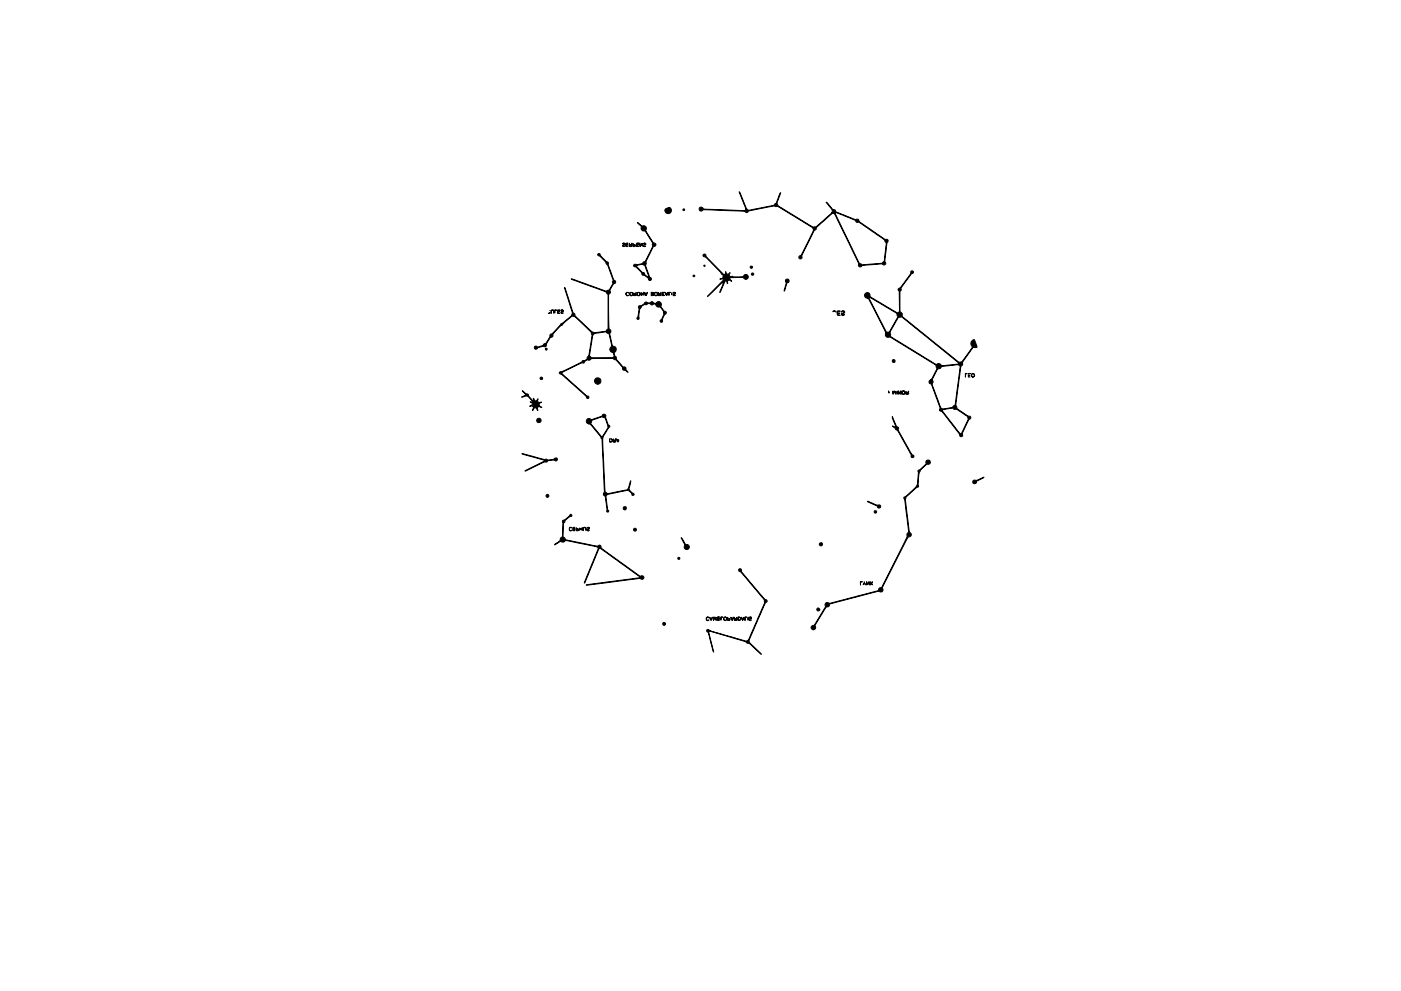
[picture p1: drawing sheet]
<svg xmlns="http://www.w3.org/2000/svg" width="297mm" height="210mm" viewBox="0 0 297 210" stroke-linecap="round" stroke-linejoin="round" font-family="sans-serif">
<g fill="#000" stroke="#000" stroke-width=".21">
<path d="M132 51.7l.4-.1a.35 .35 0 0 1 0 .4 .35 .35 0 0 1-.3 .2h.4a.25 .25 0 0 1-.3 .1 .25 .25 0 0 1-.2-.2l.5-.3-.2-.2zM132.7 51.6h.4l-.4 .2 .5 .1-.5 .2 .4 .2h-.4zM133.4 51.6l.1 .1a.26 .26 0 0 0 .3 .2 .26 .26 0 0 0 .2-.3v.1a.44 .44 0 0 1-.1 .5 .44 .44 0 0 1-.5 .1v-.2a.25 .25 0 0 0 .3 .2 .25 .25 0 0 0 .2-.3h-.3l-.2 .1zM134.2 51.6l.1 .2 .4 .2-.3-.1-.1 .3 .4 .1h-.5zM134.9 51.6h.6l-.5 .1 .1 .2h.3l-.3 .1-.1 .2 .4 .1h-.5zM135.6 51.6l.1 .6 .5-.6v.7l-.1-.6-.4 .6zM136.4 52.1l.1-.1v.2h.4a.28 .28 0 0 1-.3 .1 .28 .28 0 0 1-.2-.2zM136.3 51.8l.2-.1a.23 .23 0 0 1 .3-.1 .23 .23 0 0 1 0 .3l-.2 .1 .3-.3-.1-.1zM135.1 47.2l1 .8a.62 .62 0 0 1 .8 .1 .62 .62 0 0 1 0 .8l.5 .9a4.2 4.2 0 0 0 1.7 2.1l-.2 .3-.4 .1-1.5 3.4a5.4 5.4 0 0 0 .7 2.9v.1a.35 .35 0 0 1 .4 .5 .35 .35 0 0 1-.6 .2 1.26 1.26 0 0 0-1-1 .52 .52 0 0 1-.5-.6l-1-1-.6-.4h.5a3.9 3.9 0 0 0 1.7 1.5 1.03 1.03 0 0 0 .8 .9l.2 .1-.6-1.7a.8 .8 0 0 0-.6-1 1.32 1.32 0 0 0-1.3 .1l-.7 .1a.39 .39 0 0 1 .2-.4 .39 .39 0 0 1 .5 .2l.1-.1a2.35 2.35 0 0 0 2.2-1.8l1-2.1-.1-.1a3.2 3.2 0 0 0-1-2.2l-.2-.3a.7 .7 0 0 0-.8-.6l-.4-.5 .1-.4zM141.1 44.3l.2-.1a.68 .68 0 0 1 .9 0 .68 .68 0 0 1 .1 .8 .68 .68 0 0 1-.8 .3l-.5-.4zM148.3 44.1a.56 .56 0 0 1 .9 .2l8.7 .4a1.46 1.46 0 0 0-.2-1.5l-1-2.5 1.1 2.3a2.25 2.25 0 0 0 1 1.6l4.3-.9a1.73 1.73 0 0 0 1.6-1l.8-1.8-.2 .7a2.16 2.16 0 0 0-.4 2l6 3.7a2.67 2.67 0 0 0 2.1 .8l3.4-2.9h.7l4.9 10.3a.47 .47 0 0 0 .5 .5l.4 .2 3.5-.3a1.13 1.13 0 0 0 1.1-.4l.3-2.8a1.92 1.92 0 0 0-1-2.3l-4.7-3.3a.54 .54 0 0 1-.8-.4l-4.2-1.7-.7 .2 .1-.2a1.51 1.51 0 0 0-.8-1.4l-.5-.7 .4 .4a2.78 2.78 0 0 0 1.5 1.3 .81 .81 0 0 0 .9 .6l1.8 .8a3.5 3.5 0 0 0 2.2 .5l.3 .6 4.1 2.9a2.27 2.27 0 0 0 1.7 .8 .46 .46 0 0 1 0 .8l-.3 1.7a4.4 4.4 0 0 0 0 2.7l-.2 .2a12.8 12.8 0 0 0-4.6 .1l-.2 .1a.41 .41 0 0 1-.6 .2 .41 .41 0 0 1-.1-.6l-5.3-10.8a7.1 7.1 0 0 0-2.4 1.9l-.6 .6a1.18 1.18 0 0 0-.8 .9l-.4 .4-2.6 5.3a.39 .39 0 0 1-.1 .5 .39 .39 0 0 1-.5 0 .49 .49 0 0 1 .4-.6l2.4-4.8a.98 .98 0 0 0-.7-1.5l-5.7-3.6a3 3 0 0 0-2.6-.4l-4.5 .9a.47 .47 0 0 1-.5 .3 .47 .47 0 0 1-.4-.3l-8.7-.3-.1 .1a.43 .43 0 0 1-.7 .1 .43 .43 0 0 1 0-.6zM116.3 66.4l.3-.1-.1 .2z"/>
<path d="M116.9 65.8h.1a.45 .45 0 0 1 .4 .2 .45 .45 0 0 1 0 .5 .39 .39 0 0 0 0-.5 .39 .39 0 0 0-.4-.1l-.2 .6zM117.6 65.8h.4h-.3l-.1 .6zM118.2 65.8h.6l-.5 .2 .4 .1-.4 .2 .4 .2h-.5zM118.9 65.8a.25 .25 0 0 1 .4-.1 .25 .25 0 0 1 .1 .3 .25 .25 0 0 1-.3 .2v.2h.3a.23 .23 0 0 1-.3 .1 .23 .23 0 0 1-.1-.3l.4-.3zM133.5 62.1a.36 .36 0 0 1 .6 0 .36 .36 0 0 1-.1 .5 .36 .36 0 0 1-.5 0v-.2l.2 .2a.3 .3 0 0 0 .4-.3 .3 .3 0 0 0-.5-.2l-.1 .3zM134.4 62.1v.2a.31 .31 0 0 0 .5-.3v.6l-.5 .1v-.2a.22 .22 0 0 0 .3 .2 .22 .22 0 0 0 .1-.2h-.4zM135.2 62.1a.34 .34 0 0 1 .5 0 .34 .34 0 0 1-.1 .5 .34 .34 0 0 1-.5-.2 .28 .28 0 0 0 .4 .2 .28 .28 0 0 0 .1-.4 .28 .28 0 0 0-.5 .1v.1zM136 62.1v.4l.5-.5v.7l-.1-.5-.4 .5zM136.7 62a.3 .3 0 0 0 .3 .2 .3 .3 0 0 0 .3-.2l-.3 .7-.2-.3 .2 .2 .1-.2h-.3zM138.1 62h.2a.36 .36 0 0 1 .3 .4 .36 .36 0 0 1-.3 .3h-.2v-.6v.6l.4-.1-.3-.2h.2l.1-.3zM138.8 62.1l.1-.1a.37 .37 0 0 1 .5 .4 .37 .37 0 0 1-.6 .2l-.1-.2a.32 .32 0 0 0 .3 .3 .32 .32 0 0 0 .3-.2 .3 .3 0 0 0-.1-.4 .3 .3 0 0 0-.4 .3zM139.6 62l.2 .4h-.1v.2l.1 .1 .3-.1-.2-.3 .2-.2v.6h-.6z"/>
<path d="M135.4 65l.2-.2a1.3 1.3 0 0 0 1.2-.7h.3a.79 .79 0 0 0 1.1-.1h.2a.62 .62 0 0 0 .5 .4 .62 .62 0 0 0 .6-.4 .65 .65 0 0 1 .7 .3 .65 .65 0 0 1-.1 .7l.6 .8a.71 .71 0 0 1 .5 .7l-.3 .3a1.75 1.75 0 0 0-.4 1.4l-.3 .2a.39 .39 0 0 1-.2-.4 .39 .39 0 0 1 .3-.3l.1-.1a1.48 1.48 0 0 0 0-1.9 .99 .99 0 0 0-1.1-.6l-.1-.1a.51 .51 0 0 0-.4-.5 .51 .51 0 0 0-.5 .2l-.4-.2a.75 .75 0 0 0-1 .2 1.38 1.38 0 0 0-1.3 1.3l-.2 1.1a.51 .51 0 0 1-.1 .7l-.1-.1a.48 .48 0 0 1 .1-.7zM140.4 62h.5l-.5 .2 .4 .2-.4 .2 .5 .1h-.5zM141 62h.1a.3 .3 0 0 0 .3 .3 .3 .3 0 0 0 .2-.3l-.3 .7-.1-.3 .1 .2 .1-.3-.2 .1zM141.8 62h.4l-.3 .1-.1 .6zM142.4 62.1v.5zM142.7 62.1l.4-.1a.37 .37 0 0 1-.3 .6l.4 .1-.3 .1-.2-.2 .4-.3a.23 .23 0 0 0-.2-.2 .23 .23 0 0 0-.2 .1zM149.1 54a.39 .39 0 0 1 .5 0 .39 .39 0 0 1 .1 .4l3.8 3.9 .4-.2v-.5a.47 .47 0 0 0 .3 .6 .47 .47 0 0 0 .6-.4v.1a.46 .46 0 0 0-.1 .6 .46 .46 0 0 0 .7 .1 3.6 3.6 0 0 0 2.3-.1 .52 .52 0 0 1 .8 0 .52 .52 0 0 1-.2 .8 .52 .52 0 0 1-.7-.4h-2.6a.24 .24 0 0 0-.3 .2 .24 .24 0 0 0 .1 .2l.3 .4a.47 .47 0 0 0-.7-.2 .47 .47 0 0 0-.1 .7l-.2-.5a.38 .38 0 0 0-.4 0 .38 .38 0 0 0-.2 .4l-.8 2 .8-2.4-3.5 3.2 3-3.1a.4 .4 0 0 0 .3-.6h-.6a.59 .59 0 0 0 .6-.5 .59 .59 0 0 0-.4-.7l-3.3-3.4a.41 .41 0 0 1-.5-.6zM166.6 59.3a.43 .43 0 0 1 .7 .3 .43 .43 0 0 1-.5 .5l-.5 1.7 .2-1a1.33 1.33 0 0 0 0-1.3zM176.7 66h.3l.3 .2a.42 .42 0 0 0-.7-.1zM177.5 66h.7l-.6 .1v.3h.5l-.5 .2a.36 .36 0 0 0 .5 .3 .43 .43 0 0 1-.5 0 .43 .43 0 0 1-.1-.5zM178.4 66.1l.6-.1a.42 .42 0 0 1-.1 .5 .42 .42 0 0 1-.4 .1 .3 .3 0 0 0 .2 .2 .3 .3 0 0 0 .4-.1 .29 .29 0 0 1-.3 .3 .29 .29 0 0 1-.3-.3 .29 .29 0 0 1 .2-.3l.3-.1a.31 .31 0 0 0-.3-.3 .31 .31 0 0 0-.3 .2zM204.7 79.2l.4 .1-.3 .1-.1 .6z"/>
<path d="M205.3 79.5l.4 .1-.4 .2zM205.3 79.3h.5zM205.3 79.9l.2 .1zM206.1 79.3a.37 .37 0 0 1 .5 .1 .37 .37 0 0 1-.1 .5 .37 .37 0 0 1-.5-.1v-.3l.2 .5a.33 .33 0 0 0 .4-.3 .33 .33 0 0 0-.4-.4l-.2 .2zM110.7 96.2l4.8 1.3 .2-.1a2.36 2.36 0 0 0 2.1-.2 .33 .33 0 0 1 .3 .5 .33 .33 0 0 1-.6-.1l-1.2 .1-.3 .3h-.7l-4 1.9 4.1-2.2zM110.7 82.9l.2 .1a1.2 1.2 0 0 0 1 .6l.1 .1a2.13 2.13 0 0 0 1.2 1.5l-.1-.7a.44 .44 0 0 0 .2 .5 .44 .44 0 0 0 .5 0l.3-.4-.2 .5 .4 .3 .5-.1a.55 .55 0 0 0-.5 .6 .55 .55 0 0 0 .6 .5l-.1 .1a.6 .6 0 0 0-.9 0l.1 .6a.52 .52 0 0 0-.5-.6 .52 .52 0 0 0-.5 .6v-.4a.41 .41 0 0 0-.1-.5 .41 .41 0 0 0-.5 0h-.1a.47 .47 0 0 0 .5-.2 .47 .47 0 0 0 0-.5l-.4-.3 .6 .1a1.75 1.75 0 0 0-1.8-1.2l-.6 .2 .9-.5zM121.1 59.1l7.5 2.7a2.49 2.49 0 0 0 1.3-2.1l.1-.2-1.1-3.1-.4-.5a4.8 4.8 0 0 0-1.8-1.8 .33 .33 0 0 1 .4-.3 .33 .33 0 0 1 .3 .5l1.2 1.2a.38 .38 0 0 1 .4 .2 .38 .38 0 0 1 0 .4l.4 1.3a3.8 3.8 0 0 0 1.1 2.3v.3a2.47 2.47 0 0 0-1.1 2.2l-.4 .3 .1 6.6a.88 .88 0 0 0 .4 1v.4l-.2 .3 .4 1.9a.72 .72 0 0 0 .7 .9 .79 .79 0 0 1-.2 1.3 .74 .74 0 0 0 .4 .8l.1 .6 1.1 1.2a.57 .57 0 0 0 .7 .4l.7 1.1-.6-.4a.58 .58 0 0 1-.7-.7l-.1-.2a3.7 3.7 0 0 0-1.7-1.5l-.2-.2-4.5 .1-.5 .3a.77 .77 0 0 0-1.1 .6l-.8 .1-3.8 2 .2 .5 3.3 2.9a4.9 4.9 0 0 0 2 1.5l.1 .4-.3 .1-.5-.7-5-4.4a.29 .29 0 0 1-.4-.1 .29 .29 0 0 1 .1-.4 16.8 16.8 0 0 0 4.4-1.9l.5-.5h.2a.87 .87 0 0 0 .8-.8 .31 .31 0 0 1 .3-.2 .31 .31 0 0 1 .3 .2l.1 .2h4.6l.3-.3v-.3a.72 .72 0 0 0-.7-.7 .71 .71 0 0 1 .2-1.2l-.4-1.9a1.11 1.11 0 0 0-1.2-1l-1 .1a1.3 1.3 0 0 0-1.6 1.5l-.5 3.2-.1 .1 .2-1.4a7.1 7.1 0 0 0 .2-3.5l-3-2.9a1.01 1.01 0 0 0-1.7 0l-1.4 1.4-.4 .2-1.3 1.4-.3 .3v.5l-.5 .2-.8 1.4a.44 .44 0 0 1-.2 .6 .44 .44 0 0 1-.6-.1l-1.1 .3a.37 .37 0 0 1-.6 .2 .37 .37 0 0 1 0-.6 .37 .37 0 0 1 .6 .2l.4-.1a1.27 1.27 0 0 0 1.1-.6l.3-.1 .8-1.3a.57 .57 0 0 1 .5-.8l1.9-2 1.4-1.1a1.47 1.47 0 0 0 .7-2.1l-1.4-4.5 1.6 4.8a.75 .75 0 0 0 .5 .8l.2 .5 3.1 2.9a1.92 1.92 0 0 0 2.2 .4h.3a.92 .92 0 0 0 1.2-.5l.1-.1v-7.3a5 5 0 0 0-2.4-1.3zM129.2 93.1h.2a.28 .28 0 0 0-.1 .5 .28 .28 0 0 0 .5-.1l-.2-.4a.35 .35 0 0 1 .2 .4 .35 .35 0 0 1-.3 .3h-.3zM130 93.1l.1 .3h.2l.3-.3-.1 .2a.29 .29 0 0 1 .1 .3 .29 .29 0 0 1-.3 .2h-.3v-.2a.22 .22 0 0 0 .3 .1 .22 .22 0 0 0 .1-.2l-.4 .1zM130.7 93.1l.5 .3-.2 .4-.2-.4 .2 .2 .2-.2h-.4zM188.4 83l.1 .4zM189.3 83l.1 .4 .2-.5 .3 .6 .1-.5-.1 .7-.2-.6-.4 .5z"/>
<path d="M190.2 83v.6zM190.5 82.9l.1 .6 .4-.6v.8v-.7l-.5 .6zM191.3 83.1a.35 .35 0 0 1 .5-.1 .35 .35 0 0 1-.1 .6 .35 .35 0 0 1-.5-.3 .32 .32 0 0 0 .4 .3 .32 .32 0 0 0 .2-.5l-.3-.1-.3 .3zM192.1 83.1a.29 .29 0 0 0 .3 .1 .29 .29 0 0 0 .3-.2v.5l-.6 .2v-.2a.25 .25 0 0 0 .2 .1 .25 .25 0 0 0 .3-.2l-.3-.1-.2 .2zM189.2 88.4l.2 .5a3.4 3.4 0 0 0 1.1 1.9l-.1 .5 2 3.5a3.3 3.3 0 0 0 1.3 1.8l.1 .2a.31 .31 0 0 1-.4 .3 .31 .31 0 0 1-.2-.5l-1.6-2.9a7.4 7.4 0 0 0-1.9-2.9l-.5-.4 .7 .2zM183.4 62.3a.65 .65 0 0 1 .8-.1 .65 .65 0 0 1 .3 .8l5.1 3a.77 .77 0 0 0 1.1 .1v-4.3l-.2-.2a.44 .44 0 0 1 .4-.6l1.7-2.3a1.18 1.18 0 0 0 .5-1.1 .32 .32 0 0 1 .4-.1 .32 .32 0 0 1 .2 .4 .32 .32 0 0 1-.4 .2l-1.9 2.5a1.02 1.02 0 0 0-.4 1.1l-.2 .3v3.7a.8 .8 0 0 0 .5 .9v.5l11.4 9.3a.97 .97 0 0 0 1 .4 .97 .97 0 0 0 .8-.8l1.4-1.9a.43 .43 0 0 0 .3-.4 .43 .43 0 0 0-.3-.4 .8 .8 0 0 1 .7-1.2l.6 1.5-.9 .1-2.2 3.3a.64 .64 0 0 1-.4 .8l-1 7.8a1.47 1.47 0 0 0 .7 1.4l1.8 1.2a.4 .4 0 0 1 .5 .2 .4 .4 0 0 1-.1 .5l-.3 .4-1.3 2.7a.38 .38 0 0 1-.1 .6 .38 .38 0 0 1-.5-.4l-3.7-4.9-.5-.2h.6l3.9 4.9 .2-.2 1.2-2.3a.94 .94 0 0 0-.6-1.5l-.3-.3a3.6 3.6 0 0 0-2.1-1 .55 .55 0 0 0-.8 0l-1.4 .2-.1 .2h-.6v-.2a1.78 1.78 0 0 0-.4-1.6l-.9-2.6a2.32 2.32 0 0 0-.9-1.6v-.3l.3-.2h.3l.2 .3a2.09 2.09 0 0 0 .3 1.9l1.3 3.5 .2 .3a1.61 1.61 0 0 0 1.5 0l.8-.2 .6-.5 1-7.9a.67 .67 0 0 0-1-.6l-2.8 .3-.5 .5h-.4l-1.2 2.4h-.3l1.4-2.4-.1-.1a2.01 2.01 0 0 0-1.4-1.4l-7.9-4.9a1.25 1.25 0 0 0-1.2-.3 .83 .83 0 0 1-.3-.9h.9l.1 .3a.59 .59 0 0 0 .6 .8l8.8 5.5a.36 .36 0 0 0 .6 0 .71 .71 0 0 1 .8 .4l2.5-.2a1.15 1.15 0 0 0 1.1-.3l-11.8-9.7a.87 .87 0 0 0-1.4 .7l-1.3 2.5h-.9l-3.6-7.1-.4-.3h.4l3.7 7.3 .7-.1 1.3-2.3a1.17 1.17 0 0 0-.1-1.8l-5.4-3.2-.6 .1a.55 .55 0 0 1-.5-.3 .55 .55 0 0 1 .1-.6zM120.8 111.9h.3l.2 .1h-.1a.32 .32 0 0 0-.4 .3 .32 .32 0 0 0 .5 .2 .38 .38 0 0 1-.6 0 .38 .38 0 0 1 .1-.6zM121.5 111.9h.2l-.1 .3h.4l-.5 .2 .4 .2h-.4zM121.8 111.9h.1zM122.2 112l.1 .2 .4 .1v.2l-.5 .1v-.2l.3 .2 .1-.1v-.2l-.4 .1zM122.9 112l.1 .2h.4v-.3v.7l-.1-.3-.4 .1zM123.8 111.9a.41 .41 0 0 1 .5 .1 .41 .41 0 0 1-.1 .6v-.1a.36 .36 0 0 0 0-.4 .36 .36 0 0 0-.4-.1l-.1 .6z"/>
<path d="M124.5 111.9l.5 .1-.1 .2-.4 .3h.5a.24 .24 0 0 1-.4 .1 .24 .24 0 0 1-.1-.3l.4-.3-.2-.1-.3 .2zM124.5 88.9l.3-.1a1.32 1.32 0 0 0 1.4 0l.8-.3a1.07 1.07 0 0 0 .9-.6 .43 .43 0 0 1 .5 .2 .43 .43 0 0 1 0 .5l.6 1.6a.31 .31 0 0 1 .3 .3 .31 .31 0 0 1-.3 .3l-1.1 1.7-.1 .6 .4 10.3a1.01 1.01 0 0 0 .3 1.1 1.01 1.01 0 0 0 1.2 .1l2.7-.6a1.2 1.2 0 0 0 1.1-1.3l.2-.7-.1 .7a1.33 1.33 0 0 0 .8 2.1 .25 .25 0 0 1-.2 .3 .25 .25 0 0 1-.2-.3l-.1-.2a1.53 1.53 0 0 0-2-.3l-1.2 .2a3.7 3.7 0 0 0-2.2 .7l.3 2.8 .3 .4-.1 .2a.3 .3 0 0 1-.4-.1 .3 .3 0 0 1 .1-.4l-.2-1.2a2.88 2.88 0 0 0-.6-2l.2-.6-.5-11.1-.7-1.1a6.5 6.5 0 0 0-2-2.2h-.2h.5l2.4 2.8 1.3-2-.4-1.4a.94 .94 0 0 0-1.4-.7l-1.2 .4a.97 .97 0 0 0-.7 .9l-.8-.2-.1-.4zM144.4 114.1l.6 .9a.86 .86 0 0 0 1 .7 .56 .56 0 0 1 0 .8 .56 .56 0 0 1-.8-.1 .56 .56 0 0 1 0-.8zM183.9 106.4l2.1 .8a.45 .45 0 0 1 .5 0 .45 .45 0 0 1 .2 .4 .46 .46 0 0 1-.5 .1 .46 .46 0 0 1-.3-.4zM206.4 101.9h.2a2.69 2.69 0 0 0 1.8-.6l.2-.1-1.5 .9a.42 .42 0 0 1-.5 .5 .42 .42 0 0 1-.2-.7zM119.3 110.4l.5-.2 1-.8a.26 .26 0 0 1 .1-.3 .26 .26 0 0 1 .3 .1 .26 .26 0 0 1-.1 .4 2.58 2.58 0 0 0-1.7 3v1.3l.5 .6 6 1.3a.98 .98 0 0 0 1.2-.1l.3 .1 .1 .4 .2 .3 6.9 5a1.92 1.92 0 0 0 1.8 .7l.1 .3a.49 .49 0 0 1-.3 .4 .49 .49 0 0 1-.6-.2l-11.3 1.4 11.4-1.6-8-5.9a.49 .49 0 0 0-.6-.2 .49 .49 0 0 0-.3 .5l-2.9 6.8 2.9-7.5-.6-.3-5.5-1.1a1.07 1.07 0 0 0-1.3 .2l-.6-.2-1.2 .8 .3-.3a1.83 1.83 0 0 0 1.1-1.3l.2-.1 .1-.2zM149.8 131l.4-.1 .1 .2-.2-.1a.33 .33 0 0 0-.3 .3 .33 .33 0 0 0 .3 .3l.2-.1-.2 .2a.39 .39 0 0 1-.4-.3 .39 .39 0 0 1 .1-.4zM150.5 131l.2 .2v.3l.4-.5-.3 .6zM151.2 130.9l.1 .6 .3-.6 .3 .5-.1 .2-.2-.6-.3 .6zM151.9 131v.2zM152.1 130.9h.5l-.4 .1v.3h.4l-.4 .1 .1 .2h.2h-.2a.47 .47 0 0 1-.2-.7zM152.8 130.9h.4l-.2 .1-.1 .6z"/>
<path d="M153.5 131a.37 .37 0 0 1 .6 .1 .37 .37 0 0 1-.2 .5 .31 .31 0 0 0 .1-.5 .31 .31 0 0 0-.5 .2l.3 .4-.4-.2zM154.3 131v.2a.29 .29 0 0 1 .4 .1 .29 .29 0 0 1 0 .3v-.2l-.3-.1-.1 .2 .2 .1a.38 .38 0 0 1-.3-.2 .38 .38 0 0 1 .1-.4zM155 131a.29 .29 0 0 0 .2 .2 .29 .29 0 0 0 .3-.3l-.3 .7-.2-.3 .2 .2 .2-.3a.27 .27 0 0 1-.3 0 .27 .27 0 0 1-.1-.2zM155.7 131l.2 .3 .3-.3v.6h-.3l.3-.1-.1-.2-.3 .1-.1 .2zM156.5 130.9a.4 .4 0 0 1 .5 .4 .4 .4 0 0 1-.5 .3v-.2l.2 .2 .3-.2-.3-.5-.2 .5zM157.2 131l.2 .2 .1 .3 .3-.5-.4 .6zM158 131l.3-.1-.3 .1v.7zM158.6 130.9v.7zM158.9 130.9l.4 .1v.3l-.4 .1 .1 .3-.2-.3 .5-.3-.3-.1-.2 .1zM156.7 120.7a.41 .41 0 0 1 .5 .1 .41 .41 0 0 1 0 .5l2.8 3.4a9.9 9.9 0 0 0 2.6 2.7v.2a2.61 2.61 0 0 0-1 1.7l-2.6 6.2-.2 .6a.89 .89 0 0 0 .6 .8l2 1.9-2.4-2.2-.5-.1a7.6 7.6 0 0 0-3.2-1.2l-4.8-1.4-.2 .4 1 4.1-1-3.5a.87 .87 0 0 0-.5-1l.1-.3h.3l.6 .3 6.6 1.9a1.06 1.06 0 0 0 1.1 .1 1.06 1.06 0 0 0 .6-1l2.6-5.9a1.88 1.88 0 0 0-.6-2.8l-4.1-4.9a.38 .38 0 0 1-.3-.2 .38 .38 0 0 1 0-.4zM196.4 97.7a.48 .48 0 0 1 .7 0 .48 .48 0 0 1 0 .7 .48 .48 0 0 1-.6 .1l-.7 .7a3 3 0 0 0-1.1 2.6v1.2a.3 .3 0 0 1 0 .3 .3 .3 0 0 1-.4 .1l-1.7 1.6a.89 .89 0 0 0-.6 .8l.8 7.1a.56 .56 0 0 1 .4 .7 .56 .56 0 0 1-.7 .4l-5.5 10.7 .1 .2a.5 .5 0 0 1-.1 .7 .5 .5 0 0 1-.7-.2l-10.4 2.8a.73 .73 0 0 1-.8 .7l-1.7 2.7a1.78 1.78 0 0 0-.5 1.7 .49 .49 0 0 1-.6 .3 .49 .49 0 0 1-.3-.6 .49 .49 0 0 1 .6-.3l1.8-2.9a2.19 2.19 0 0 0 .6-1.7 .54 .54 0 0 1 .8-.1l9.7-2.5a.73 .73 0 0 0 .9-.7l.6-.3 5.1-10.2 .2-.5v-.5a1.38 1.38 0 0 0 .3-1.3l-.9-6.1a.3 .3 0 0 1 0-.4 .3 .3 0 0 1 .3-.2l2-1.8 .4-.6 .3-2.6a.39 .39 0 0 1 0-.5 .39 .39 0 0 1 .4-.2l1.3-1.2zM182.4 123.4h.4l-.3 .1-.1 .6z"/>
<path d="M183.2 123.4l.3 .7-.2-.3-.3 .3zM183.7 123.4v.4zM184.2 123.5h.1v.6l-.1-.5-.4 .5-.1-.2zM184.5 123.4l.3 .3 .2-.3a.38 .38 0 0 0 0 .7l-.2-.2-.4 .2a.44 .44 0 0 0 .1-.7z"/>
<circle cx="145" cy="44.5" r=".19"/>
<circle cx="147.1" cy="58.5" r=".19"/>
<circle cx="149.4" cy="56.4" r=".16"/>
<circle cx="159.3" cy="56.7" r=".25"/>
<circle cx="159.6" cy="58.2" r=".25"/>
<circle cx="115.8" cy="74.1" r=".21"/>
<circle cx="133.1" cy="62.4" r=".36"/>
<circle cx="189.5" cy="76.6" r=".32"/>
<circle cx="114.3" cy="89.2" r=".47"/>
<circle cx="114.8" cy="80.3" r=".28"/>
<circle cx="126.7" cy="80.8" r=".69"/>
<circle cx="116.1" cy="105.2" r=".32"/>
<circle cx="132.5" cy="107.8" r=".35"/>
<circle cx="134.6" cy="112.4" r=".32"/>
<circle cx="143.9" cy="118.5" r=".22"/>
<circle cx="174.1" cy="115.5" r=".36"/>
<circle cx="185.6" cy="108.6" r=".28"/>
<circle cx="140.8" cy="132.4" r=".31"/>
<circle cx="173.5" cy="129.3" r=".31"/>
</g>
</svg>
